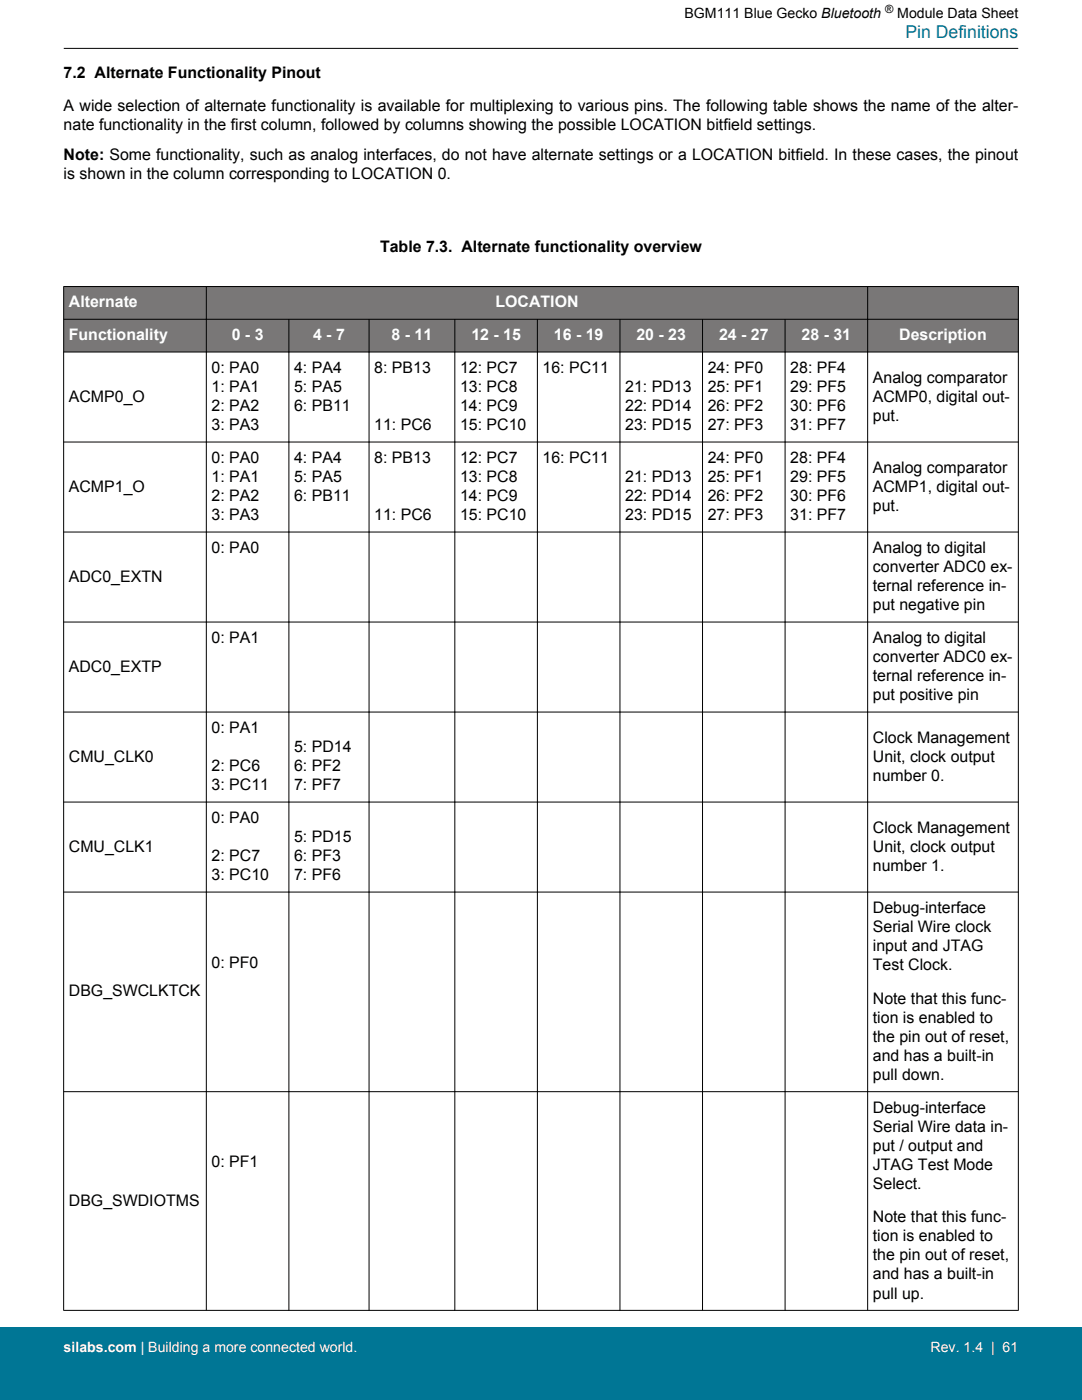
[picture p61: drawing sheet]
<svg xmlns="http://www.w3.org/2000/svg" width="216mm" height="279mm" viewBox="0 0 216 279" stroke-linecap="round" stroke-linejoin="round" font-family="sans-serif">
<defs><g id="words">
<text font-size="3.5" fill="#007695" x="180.6" y="7.5">Pin Definitions</text>
<g font-size="3.2">
<text x="12.7" y="15.5">7.2 Alternate Functionality Pinout</text>
<text x="12.7" y="22.2">A wide selection of alternate functionality is available for multiplexing to various pins. The following table shows the name of the alter-</text>
<text x="12.7" y="26">nate functionality in the first column, followed by columns showing the possible LOCATION bitfield settings.</text>
<text x="12.7" y="31.9">Note: Some functionality, such as analog interfaces, do not have alternate settings or a LOCATION bitfield. In these cases, the pinout</text>
<text x="12.7" y="35.7">is shown in the column corresponding to LOCATION 0.</text>
<text x="75.8" y="50.4">Table 7.3. Alternate functionality overview</text>
<text x="42.2" y="74.4">0: PA0</text>
<text x="58.7" y="74.4">4: PA4</text>
<text x="74.7" y="74.4">8: PB13</text>
<text x="91.8" y="74.4">12: PC7</text>
<text x="108.3" y="74.4">16: PC11</text>
<text x="141.2" y="74.4">24: PF0</text>
<text x="157.7" y="74.4">28: PF4</text>
<text x="174.2" y="76.3">Analog comparator</text>
<text x="13.7" y="80.1">ACMP0_O</text>
<text x="42.2" y="78.2">1: PA1</text>
<text x="42.2" y="82.1">2: PA2</text>
<text x="58.7" y="78.2">5: PA5</text>
<text x="58.7" y="82.1">6: PB11</text>
<text x="91.8" y="78.2">13: PC8</text>
<text x="91.8" y="82.1">14: PC9</text>
<text x="124.7" y="78.2">21: PD13</text>
<text x="124.7" y="82.1">22: PD14</text>
<text x="141.2" y="78.2">25: PF1</text>
<text x="141.2" y="82.1">26: PF2</text>
<text x="157.7" y="78.2">29: PF5</text>
<text x="157.7" y="82.1">30: PF6</text>
<text x="174.2" y="80.1">ACMP0, digital out-</text>
<text x="174.2" y="84">put.</text>
<text x="42.2" y="85.9">3: PA3</text>
<text x="74.7" y="85.9">11: PC6</text>
<text x="91.8" y="85.9">15: PC10</text>
<text x="124.7" y="85.9">23: PD15</text>
<text x="141.2" y="85.9">27: PF3</text>
<text x="157.7" y="85.9">31: PF7</text>
<text x="42.2" y="92.4">0: PA0</text>
<text x="58.7" y="92.4">4: PA4</text>
<text x="74.7" y="92.4">8: PB13</text>
<text x="91.8" y="92.4">12: PC7</text>
<text x="108.3" y="92.4">16: PC11</text>
<text x="141.2" y="92.4">24: PF0</text>
<text x="157.7" y="92.4">28: PF4</text>
<text x="174.2" y="94.3">Analog comparator</text>
<text x="13.7" y="98.1">ACMP1_O</text>
<text x="42.2" y="96.2">1: PA1</text>
<text x="42.2" y="100">2: PA2</text>
<text x="58.7" y="96.2">5: PA5</text>
<text x="58.7" y="100">6: PB11</text>
<text x="91.8" y="96.2">13: PC8</text>
<text x="91.8" y="100">14: PC9</text>
<text x="124.7" y="96.2">21: PD13</text>
<text x="124.7" y="100">22: PD14</text>
<text x="141.2" y="96.2">25: PF1</text>
<text x="141.2" y="100">26: PF2</text>
<text x="157.7" y="96.2">29: PF5</text>
<text x="157.7" y="100">30: PF6</text>
<text x="174.2" y="98.1">ACMP1, digital out-</text>
<text x="174.2" y="101.9">put.</text>
<text x="42.2" y="103.8">3: PA3</text>
<text x="74.7" y="103.8">11: PC6</text>
<text x="91.8" y="103.8">15: PC10</text>
<text x="124.7" y="103.8">23: PD15</text>
<text x="141.2" y="103.8">27: PF3</text>
<text x="157.7" y="103.8">31: PF7</text>
<text x="42.2" y="110.4">0: PA0</text>
<text x="174.2" y="110.4">Analog to digital</text>
<text x="13.7" y="116.1">ADC0_EXTN</text>
<text x="174.2" y="114.2">converter ADC0 ex-</text>
<text x="174.2" y="118">ternal reference in-</text>
<text x="174.2" y="121.8">put negative pin</text>
<text x="42.2" y="128.3">0: PA1</text>
<text x="174.2" y="128.3">Analog to digital</text>
<text x="13.7" y="134">ADC0_EXTP</text>
<text x="174.2" y="132.1">converter ADC0 ex-</text>
<text x="174.2" y="135.9">ternal reference in-</text>
<text x="174.2" y="139.8">put positive pin</text>
<text x="42.2" y="146.3">0: PA1</text>
<text x="174.2" y="148.2">Clock Management</text>
<text x="13.7" y="152">CMU_CLK0</text>
<text x="42.2" y="153.9">2: PC6</text>
<text x="58.7" y="150.1">5: PD14</text>
<text x="58.7" y="153.9">6: PF2</text>
<text x="174.2" y="152">Unit, clock output</text>
<text x="174.2" y="155.8">number 0.</text>
<text x="42.2" y="157.7">3: PC11</text>
<text x="58.7" y="157.7">7: PF7</text>
<text x="42.2" y="164.3">0: PA0</text>
<text x="174.2" y="166.2">Clock Management</text>
<text x="13.7" y="170">CMU_CLK1</text>
<text x="42.2" y="171.9">2: PC7</text>
<text x="58.7" y="168.1">5: PD15</text>
<text x="58.7" y="171.9">6: PF3</text>
<text x="174.2" y="170">Unit, clock output</text>
<text x="174.2" y="173.8">number 1.</text>
<text x="42.2" y="175.7">3: PC10</text>
<text x="58.7" y="175.7">7: PF6</text>
<text x="174.2" y="182.2">Debug-interface</text>
<text x="174.2" y="186">Serial Wire clock</text>
<text x="174.2" y="189.8">input and JTAG</text>
<text x="42.2" y="193.1">0: PF0</text>
<text x="174.2" y="193.6">Test Clock.</text>
<text x="13.7" y="198.9">DBG_SWCLKTCK</text>
<text x="174.2" y="200.3">Note that this func-</text>
<text x="174.2" y="204.1">tion is enabled to</text>
<text x="174.2" y="207.9">the pin out of reset,</text>
<text x="174.2" y="211.7">and has a built-in</text>
<text x="174.2" y="215.5">pull down.</text>
<text x="174.2" y="222">Debug-interface</text>
<text x="174.2" y="225.9">Serial Wire data in-</text>
<text x="42.2" y="233">0: PF1</text>
<text x="174.2" y="229.7">put / output and</text>
<text x="174.2" y="233.5">JTAG Test Mode</text>
<text x="174.2" y="237.3">Select.</text>
<text x="13.7" y="240.6">DBG_SWDIOTMS</text>
<text x="174.2" y="243.9">Note that this func-</text>
<text x="174.2" y="247.7">tion is enabled to</text>
<text x="174.2" y="251.5">the pin out of reset,</text>
<text x="174.2" y="255.4">and has a built-in</text>
<text x="174.2" y="259.2">pull up.</text>
</g>
<g font-size="3.2" fill="#fff">
<text x="13.7" y="61.4">Alternate</text>
<text x="98.9" y="61.4">LOCATION</text>
<text x="13.7" y="67.9">Functionality</text>
<text x="46.2" y="67.9">0 - 3</text>
<text x="62.5" y="67.9">4 - 7</text>
<text x="78.1" y="67.9">8 - 11</text>
<text x="94.1" y="67.9">12 - 15</text>
<text x="110.5" y="67.9">16 - 19</text>
<text x="127" y="67.9">20 - 23</text>
<text x="143.5" y="67.9">24 - 27</text>
<text x="159.9" y="67.9">28 - 31</text>
<text x="179.4" y="67.9">Description</text>
</g>
<g font-size="2.8">
<text x="136.6" y="3.5">BGM111 Blue Gecko Bluetooth</text>
<text x="179" y="3.5">Module Data Sheet</text>
</g>
<g font-size="2.8" fill="#fff">
<text x="12.7" y="269.9">silabs.com | Building a more connected world.</text>
<text x="185.7" y="269.9">Rev. 1.4 | 61</text>
</g>
<text font-size="2.3" x="176.6" y="2.6">®</text>
</g></defs>
<g fill="#797777">
<path d="M12.7 57.2h190.5v13.1h-190.5z" fill-rule="evenodd"/>
<path d="M12.7 57.2h190.5v6.5h-190.5z" fill-rule="evenodd"/>
<path d="M12.7 63.7h190.5v6.6h-190.5z" fill-rule="evenodd"/>
</g>
<g fill="none" stroke="#000" stroke-width=".2">
<path d="M12.7 9.7h190.5M12.7 57.2h190.5M12.7 57.1v204.5M41.2 57.1v204.5M173.1 57.1v204.5M203.2 57.1v204.5M12.7 63.7h190.5M12.7 70.3h190.5M57.6 63.7v197.9M73.6 63.7v197.9M90.8 63.7v197.9M107.2 63.7v197.9"/>
<path d="M123.7 63.7v197.9M140.2 63.7v197.9M156.7 63.7v197.9M12.7 88.2h190.5M12.7 106.2h190.5M12.7 124.1h190.5M12.7 142.1h190.5M12.7 160.1h190.5M12.7 178h190.5M12.7 217.9h190.5M12.7 261.5h190.5"/>
</g>
<path d="M0 264.9h215.9v14.5h-215.9z" fill="#007695"/>
<use href="#words"/>
</svg>
